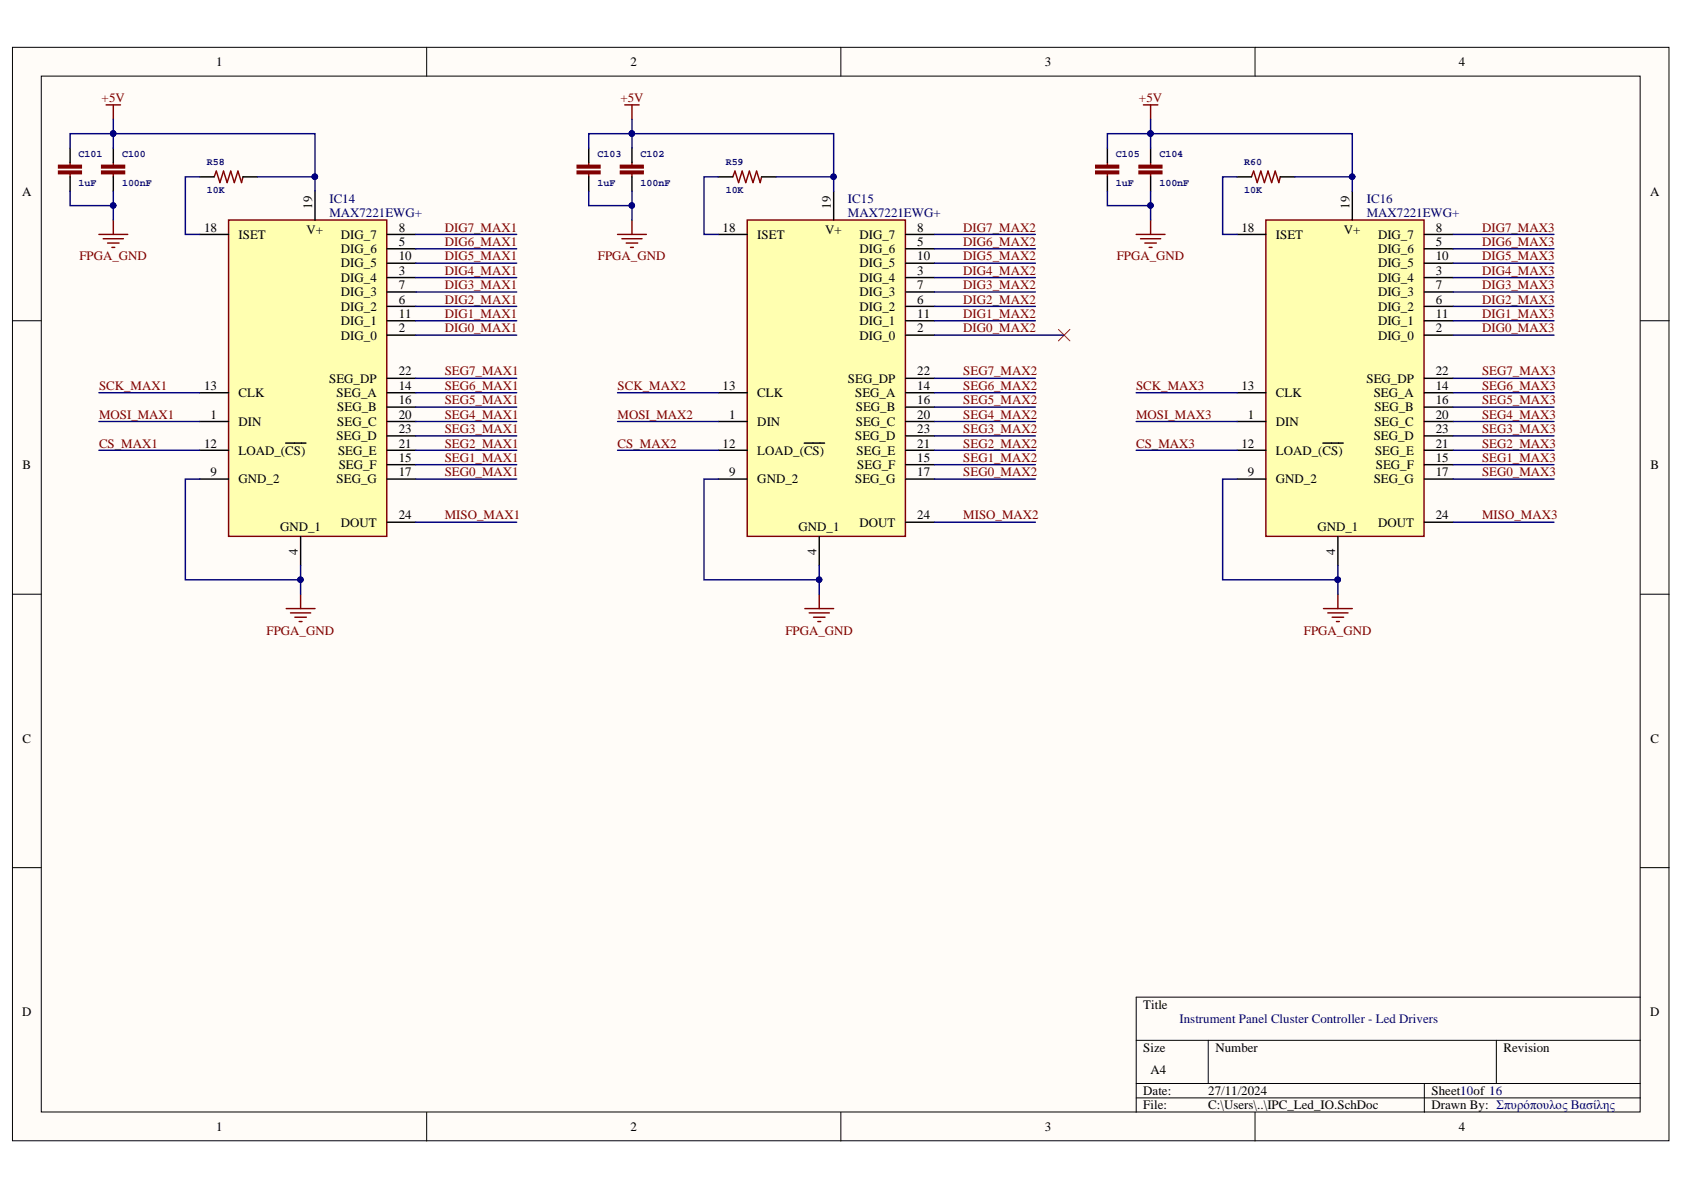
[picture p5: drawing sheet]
<svg xmlns="http://www.w3.org/2000/svg" width="297mm" height="210mm" viewBox="0 0 297 210" stroke-linecap="round" stroke-linejoin="round" font-family="sans-serif">
<defs><g id="words">
<g font-size="2.3">
<text x="38.1" y="11.7">1</text>
<text x="111.2" y="11.7">2</text>
<text x="184.3" y="11.7">3</text>
<text x="257.3" y="11.7">4</text>
<text x="3.9" y="34.5">A</text>
<text x="291.1" y="34.5">A</text>
<text x="36" y="40.8">18</text>
<text x="54.1" y="41.4">V+</text>
<text x="55.1" y="36.8" transform="rotate(-90 55.1 36.8)">19</text>
<text x="70.3" y="40.8">8</text>
<text x="127.5" y="40.8">18</text>
<text x="145.6" y="41.4">V+</text>
<text x="146.6" y="36.8" transform="rotate(-90 146.6 36.8)">19</text>
<text x="161.8" y="40.8">8</text>
<text x="219" y="40.8">18</text>
<text x="237.1" y="41.4">V+</text>
<text x="238" y="36.8" transform="rotate(-90 238 36.8)">19</text>
<text x="253.3" y="40.8">8</text>
<text x="42.1" y="42.1">ISET</text>
<text x="60.1" y="44.6">DIG_6</text>
<text x="60.1" y="42.1">DIG_7</text>
<text x="60.1" y="47.2">DIG_5</text>
<text x="70.3" y="43.4">5</text>
<text x="70.3" y="45.9">10</text>
<text x="133.6" y="42.1">ISET</text>
<text x="151.6" y="44.6">DIG_6</text>
<text x="151.6" y="42.1">DIG_7</text>
<text x="151.6" y="47.2">DIG_5</text>
<text x="161.8" y="43.4">5</text>
<text x="161.8" y="45.9">10</text>
<text x="225.1" y="42.1">ISET</text>
<text x="243.1" y="44.6">DIG_6</text>
<text x="243.1" y="42.1">DIG_7</text>
<text x="243.1" y="47.2">DIG_5</text>
<text x="253.3" y="43.4">5</text>
<text x="253.3" y="45.9">10</text>
<text x="60.1" y="49.7">DIG_4</text>
<text x="60.1" y="52.3">DIG_3</text>
<text x="70.3" y="48.4">3</text>
<text x="70.3" y="53.6">6</text>
<text x="70.3" y="51">7</text>
<text x="151.6" y="49.7">DIG_4</text>
<text x="151.6" y="52.3">DIG_3</text>
<text x="161.8" y="48.4">3</text>
<text x="161.8" y="53.6">6</text>
<text x="161.8" y="51">7</text>
<text x="243.1" y="49.7">DIG_4</text>
<text x="243.1" y="52.3">DIG_3</text>
<text x="253.3" y="48.4">3</text>
<text x="253.3" y="53.6">6</text>
<text x="253.3" y="51">7</text>
<text x="60.1" y="59.9">DIG_0</text>
<text x="60.1" y="54.8">DIG_2</text>
<text x="60.1" y="57.4">DIG_1</text>
<text x="70.3" y="58.6">2</text>
<text x="70.3" y="56.1">11</text>
<text x="151.6" y="59.9">DIG_0</text>
<text x="151.6" y="54.8">DIG_2</text>
<text x="151.6" y="57.4">DIG_1</text>
<text x="161.8" y="58.6">2</text>
<text x="161.8" y="56.1">11</text>
<text x="243.1" y="59.9">DIG_0</text>
<text x="243.1" y="54.8">DIG_2</text>
<text x="243.1" y="57.4">DIG_1</text>
<text x="253.3" y="58.6">2</text>
<text x="253.3" y="56.1">11</text>
<text x="36" y="68.8">13</text>
<text x="42.1" y="70">CLK</text>
<text x="58.1" y="67.5">SEG_DP</text>
<text x="59.4" y="70">SEG_A</text>
<text x="70.3" y="66.2">22</text>
<text x="70.3" y="71.3">16</text>
<text x="70.3" y="68.8">14</text>
<text x="127.5" y="68.8">13</text>
<text x="133.6" y="70">CLK</text>
<text x="149.6" y="67.5">SEG_DP</text>
<text x="150.8" y="70">SEG_A</text>
<text x="161.8" y="66.2">22</text>
<text x="161.8" y="71.3">16</text>
<text x="161.8" y="68.8">14</text>
<text x="219" y="68.8">13</text>
<text x="225.1" y="70">CLK</text>
<text x="241" y="67.5">SEG_DP</text>
<text x="242.3" y="70">SEG_A</text>
<text x="253.3" y="66.2">22</text>
<text x="253.3" y="71.3">16</text>
<text x="253.3" y="68.8">14</text>
<text x="37.1" y="73.8">1</text>
<text x="42.1" y="75.1">DIN</text>
<text x="59.4" y="77.7">SEG_D</text>
<text x="59.5" y="75.1">SEG_C</text>
<text x="59.5" y="72.6">SEG_B</text>
<text x="70.3" y="76.4">23</text>
<text x="70.3" y="73.8">20</text>
<text x="128.6" y="73.8">1</text>
<text x="133.6" y="75.1">DIN</text>
<text x="150.8" y="77.7">SEG_D</text>
<text x="151" y="75.1">SEG_C</text>
<text x="151" y="72.6">SEG_B</text>
<text x="161.8" y="76.4">23</text>
<text x="161.8" y="73.8">20</text>
<text x="220.1" y="73.8">1</text>
<text x="225.1" y="75.1">DIN</text>
<text x="242.3" y="77.7">SEG_D</text>
<text x="242.4" y="75.1">SEG_C</text>
<text x="242.4" y="72.6">SEG_B</text>
<text x="253.3" y="76.4">23</text>
<text x="253.3" y="73.8">20</text>
<text x="4" y="82.7">B</text>
<text x="36" y="78.9">12</text>
<text x="42.1" y="80.2">LOAD_(CS)</text>
<text x="59.6" y="80.2">SEG_E</text>
<text x="59.8" y="82.7">SEG_F</text>
<text x="70.3" y="78.9">21</text>
<text x="70.3" y="81.5">15</text>
<text x="127.5" y="78.9">12</text>
<text x="133.6" y="80.2">LOAD_(CS)</text>
<text x="151.1" y="80.2">SEG_E</text>
<text x="151.2" y="82.7">SEG_F</text>
<text x="161.8" y="78.9">21</text>
<text x="161.8" y="81.5">15</text>
<text x="219" y="78.9">12</text>
<text x="225.1" y="80.2">LOAD_(CS)</text>
<text x="242.6" y="80.2">SEG_E</text>
<text x="242.7" y="82.7">SEG_F</text>
<text x="253.3" y="78.9">21</text>
<text x="253.3" y="81.5">15</text>
<text x="291.1" y="82.7">B</text>
<text x="37.1" y="84">9</text>
<text x="42.1" y="85.3">GND_2</text>
<text x="59.4" y="85.3">SEG_G</text>
<text x="70.3" y="84">17</text>
<text x="128.6" y="84">9</text>
<text x="133.6" y="85.3">GND_2</text>
<text x="150.8" y="85.3">SEG_G</text>
<text x="161.8" y="84">17</text>
<text x="220.1" y="84">9</text>
<text x="225.1" y="85.3">GND_2</text>
<text x="242.3" y="85.3">SEG_G</text>
<text x="253.3" y="84">17</text>
<text x="49.4" y="93.6">GND_1</text>
<text x="60.1" y="92.9">DOUT</text>
<text x="70.3" y="91.6">24</text>
<text x="140.9" y="93.6">GND_1</text>
<text x="151.6" y="92.9">DOUT</text>
<text x="161.8" y="91.6">24</text>
<text x="232.4" y="93.6">GND_1</text>
<text x="243.1" y="92.9">DOUT</text>
<text x="253.3" y="91.6">24</text>
<text x="52.5" y="97.8" transform="rotate(-90 52.5 97.8)">4</text>
<text x="144" y="97.8" transform="rotate(-90 144 97.8)">4</text>
<text x="235.5" y="97.8" transform="rotate(-90 235.5 97.8)">4</text>
<text x="4" y="131">C</text>
<text x="291.1" y="131">C</text>
<text x="3.9" y="179.2">D</text>
<text x="201.7" y="177.9">Title</text>
<text x="291.1" y="179.2">D</text>
<text x="201.7" y="185.6">Size</text>
<text x="214.4" y="185.6">Number</text>
<text x="265.2" y="185.6">Revision</text>
<text x="202.9" y="189.4">A4</text>
<text x="201.7" y="193.2">Date:</text>
<text x="201.7" y="195.7">File:</text>
<text x="213.1" y="193.2">27/11/2024</text>
<text x="213.1" y="195.7">C:\Users\..\IPC_Led_IO.SchDoc</text>
<text x="252.5" y="193.2">Sheet10of 16</text>
<text x="252.5" y="195.7">Drawn By: Σπυρόπουλος Βασίλης</text>
<text x="38.1" y="199.5">1</text>
<text x="111.2" y="199.5">2</text>
<text x="184.3" y="199.5">3</text>
<text x="257.3" y="199.5">4</text>
</g>
<g font-size="2.3" fill="#800000">
<text x="17.9" y="18">+5V</text>
<text x="109.4" y="18">+5V</text>
<text x="200.9" y="18">+5V</text>
<text x="78.4" y="40.8">DIG7_MAX1</text>
<text x="169.9" y="40.8">DIG7_MAX2</text>
<text x="261.4" y="40.8">DIG7_MAX3</text>
<text x="14" y="45.9">FPGA_GND</text>
<text x="78.4" y="43.4">DIG6_MAX1</text>
<text x="78.4" y="45.9">DIG5_MAX1</text>
<text x="105.5" y="45.9">FPGA_GND</text>
<text x="169.9" y="43.4">DIG6_MAX2</text>
<text x="169.9" y="45.9">DIG5_MAX2</text>
<text x="197" y="45.9">FPGA_GND</text>
<text x="261.4" y="43.4">DIG6_MAX3</text>
<text x="261.4" y="45.9">DIG5_MAX3</text>
<text x="78.4" y="48.4">DIG4_MAX1</text>
<text x="78.4" y="51">DIG3_MAX1</text>
<text x="78.4" y="53.6">DIG2_MAX1</text>
<text x="169.9" y="48.4">DIG4_MAX2</text>
<text x="169.9" y="51">DIG3_MAX2</text>
<text x="169.9" y="53.6">DIG2_MAX2</text>
<text x="261.4" y="48.4">DIG4_MAX3</text>
<text x="261.4" y="51">DIG3_MAX3</text>
<text x="261.4" y="53.6">DIG2_MAX3</text>
<text x="78.4" y="56.1">DIG1_MAX1</text>
<text x="78.4" y="58.6">DIG0_MAX1</text>
<text x="169.9" y="56.1">DIG1_MAX2</text>
<text x="169.9" y="58.6">DIG0_MAX2</text>
<text x="261.4" y="56.1">DIG1_MAX3</text>
<text x="261.4" y="58.6">DIG0_MAX3</text>
<text x="17.5" y="68.8">SCK_MAX1</text>
<text x="78.4" y="66.2">SEG7_MAX1</text>
<text x="78.4" y="68.8">SEG6_MAX1</text>
<text x="78.4" y="71.3">SEG5_MAX1</text>
<text x="108.9" y="68.8">SCK_MAX2</text>
<text x="169.9" y="66.2">SEG7_MAX2</text>
<text x="169.9" y="68.8">SEG6_MAX2</text>
<text x="169.9" y="71.3">SEG5_MAX2</text>
<text x="200.4" y="68.8">SCK_MAX3</text>
<text x="261.4" y="66.2">SEG7_MAX3</text>
<text x="261.4" y="68.8">SEG6_MAX3</text>
<text x="261.4" y="71.3">SEG5_MAX3</text>
<text x="17.5" y="73.8">MOSI_MAX1</text>
<text x="78.4" y="73.8">SEG4_MAX1</text>
<text x="78.4" y="76.4">SEG3_MAX1</text>
<text x="108.9" y="73.8">MOSI_MAX2</text>
<text x="169.9" y="73.8">SEG4_MAX2</text>
<text x="169.9" y="76.4">SEG3_MAX2</text>
<text x="200.4" y="73.8">MOSI_MAX3</text>
<text x="261.4" y="73.8">SEG4_MAX3</text>
<text x="261.4" y="76.4">SEG3_MAX3</text>
<text x="17.5" y="78.9">CS_MAX1</text>
<text x="78.4" y="78.9">SEG2_MAX1</text>
<text x="78.4" y="81.5">SEG1_MAX1</text>
<text x="108.9" y="78.9">CS_MAX2</text>
<text x="169.9" y="78.9">SEG2_MAX2</text>
<text x="169.9" y="81.5">SEG1_MAX2</text>
<text x="200.4" y="78.9">CS_MAX3</text>
<text x="261.4" y="78.9">SEG2_MAX3</text>
<text x="261.4" y="81.5">SEG1_MAX3</text>
<text x="78.4" y="84">SEG0_MAX1</text>
<text x="169.9" y="84">SEG0_MAX2</text>
<text x="261.4" y="84">SEG0_MAX3</text>
<text x="78.4" y="91.6">MISO_MAX1</text>
<text x="169.9" y="91.6">MISO_MAX2</text>
<text x="261.4" y="91.6">MISO_MAX3</text>
<text x="47" y="111.9">FPGA_GND</text>
<text x="138.5" y="111.9">FPGA_GND</text>
<text x="230" y="111.9">FPGA_GND</text>
</g>
<g font-size="2.3" fill="#000080">
<text x="58.1" y="35.8">IC14</text>
<text x="149.6" y="35.8">IC15</text>
<text x="241.1" y="35.8">IC16</text>
<text x="58.1" y="38.3">MAX7221EWG+</text>
<text x="149.6" y="38.3">MAX7221EWG+</text>
<text x="241.1" y="38.3">MAX7221EWG+</text>
<text x="208.1" y="180.4">Instrument Panel Cluster Controller - Led Drivers</text>
</g>
<g font-size="1.8" fill="#000080">
<text x="13.9" y="27.8">C101</text>
<text x="21.5" y="27.8">C100</text>
<text x="36.5" y="29.1">R58</text>
<text x="105.4" y="27.8">C103</text>
<text x="113" y="27.8">C102</text>
<text x="128" y="29.1">R59</text>
<text x="196.8" y="27.8">C105</text>
<text x="204.5" y="27.8">C104</text>
<text x="219.5" y="29.1">R60</text>
<text x="13.9" y="32.8">1uF</text>
<text x="21.5" y="32.8">100nF</text>
<text x="36.5" y="34">10K</text>
<text x="105.4" y="32.8">1uF</text>
<text x="113" y="32.8">100nF</text>
<text x="128" y="34">10K</text>
<text x="196.8" y="32.8">1uF</text>
<text x="204.5" y="32.8">100nF</text>
<text x="219.5" y="34">10K</text>
</g>
</g></defs>
<g fill="#fffcf8" stroke="#000" stroke-width=".18">
<path d="M2.2 8.3h292.2v192.9h-292.2z"/>
<path d="M7.3 13.4h282v182.7h-282z"/>
</g>
<g fill="none" stroke="#000" stroke-width=".18">
<path d="M75.3 8.3v5.1M148.3 8.3v5.1M221.4 8.3v5.1M2.2 56.6h5.1M289.4 56.6h5M2.2 104.8h5.1M289.4 104.8h5M2.2 153h5.1M289.4 153h5M289.4 175.9h-89v20.3M75.3 196.2v5.1M148.3 196.2v5.1"/>
<path d="M200.4 183.5h89M200.4 191.1h89M200.4 193.7h89M213.1 183.5v7.6M221.4 196.2v5.1M251.2 191.1v5.1M263.9 183.5v7.6"/>
</g>
<path d="M40.3 38.8h27.9v55.8h-27.9z" fill="#ffffb0" stroke="#800000" stroke-width=".25"/>
<g fill="none" stroke="#000" stroke-width=".25">
<path d="M55.6 33.7v5.1M35.2 41.3h5.1M68.3 59.1h5.1M68.3 49h5.1M68.3 43.9h5.1M68.3 54h5.1M68.3 51.5h5.1M68.3 41.3h5.1M68.3 46.4h5.1M68.3 56.6h5.1M35.2 74.3h5.1M35.2 79.4h5.1"/>
<path d="M35.2 69.3h5.1M50.4 78.2h3.6M68.3 74.3h5.1M68.3 79.4h5.1M68.3 76.9h5.1M68.3 66.7h5.1M68.3 71.8h5.1M68.3 69.3h5.1M35.2 84.5h5.1M53 94.7v5M68.3 84.5h5.1M68.3 92.1h5.1"/>
<path d="M68.3 82h5.1"/>
</g>
<path d="M131.8 38.8h27.9v55.8h-27.9z" fill="#ffffb0" stroke="#800000" stroke-width=".25"/>
<g fill="none" stroke="#000" stroke-width=".25">
<path d="M147 33.7v5.1M126.7 41.3h5.1M159.8 59.1h5M159.8 49h5M159.8 43.9h5M159.8 54h5M159.8 51.5h5M159.8 41.3h5M159.8 46.4h5M159.8 56.6h5M126.7 74.3h5.1M126.7 79.4h5.1"/>
<path d="M126.7 69.3h5.1M141.9 78.2h3.5M159.8 74.3h5M159.8 79.4h5M159.8 76.9h5M159.8 66.7h5M159.8 71.8h5M159.8 69.3h5M126.7 84.5h5.1M144.5 94.7v5M159.8 84.5h5M159.8 92.1h5"/>
<path d="M159.8 82h5"/>
</g>
<path d="M223.3 38.8h27.9v55.8h-27.9z" fill="#ffffb0" stroke="#800000" stroke-width=".25"/>
<g fill="none" stroke="#000" stroke-width=".25">
<path d="M12.4 26.1v2.6M12.4 31.2v2.5M20 26.1v2.6M20 31.2v2.5M35.2 31.2h2.6M42.9 31.2h2.5M103.8 26.1v2.6M103.8 31.2v2.5M111.5 26.1v2.6M111.5 31.2v2.5M126.7 31.2h2.6M134.3 31.2h2.6"/>
<path d="M195.3 26.1v2.6M195.3 31.2v2.5M203 26.1v2.6M203 31.2v2.5M218.2 31.2h2.5M225.8 31.2h2.6M238.5 33.7v5.1M218.2 41.3h5.1M251.2 59.1h5.1M251.2 49h5.1M251.2 43.9h5.1M251.2 54h5.1"/>
<path d="M251.2 51.5h5.1M251.2 41.3h5.1M251.2 46.4h5.1M251.2 56.6h5.1M218.2 74.3h5.1M218.2 79.4h5.1M218.2 69.3h5.1M233.3 78.2h3.6M251.2 74.3h5.1M251.2 79.4h5.1M251.2 76.9h5.1M251.2 66.7h5.1"/>
<path d="M251.2 71.8h5.1M251.2 69.3h5.1M218.2 84.5h5.1M236 94.7v5M251.2 84.5h5.1M251.2 92.1h5.1M251.2 82h5.1"/>
</g>
<g fill="none" stroke="#800000" stroke-width=".25">
<path d="M18.7 18.5h2.6M20 18.5v2.5M110.2 18.5h2.5M111.5 18.5v2.5M201.7 18.5h2.5M203 18.5v2.5M12.4 28.7v.5M12.4 30.7v.5M20 28.7v.5M20 30.7v.5M20 38.8v2.5M37.8 31.2l.4-1 .6 2 .6-2 .7 2 .6-2 .6 2 .7-2 .6 2 .3-1"/>
<path d="M103.8 28.7v.5M103.8 30.7v.5M111.5 28.7v.5M111.5 30.7v.5M111.5 38.8v2.5M129.3 31.2l.3-1 .7 2 .6-2 .6 2 .7-2 .6 2 .7-2 .6 2 .2-1M195.3 28.7v.5M195.3 30.7v.5M203 28.7v.5M203 30.7v.5M203 38.8v2.5M220.7 31.2l.4-1 .7 2 .6-2 .6 2 .7-2 .6 2 .6-2 .7 2 .2-1"/>
<path d="M17.4 41.3h5.1M18.2 42.1h3.6M19 42.9h2M19.7 43.6h.5M108.9 41.3h5.1M109.7 42.1h3.5M110.5 42.9h2M111.2 43.6h.5M200.4 41.3h5.1M201.2 42.1h3.5M201.9 42.9h2.1M202.7 43.6h.5"/>
<path d="M50.5 107.3h5.1M51.2 108.1h3.6M52 108.9h2M52.8 109.6h.5M53 104.8v2.5M142 107.3h5M142.7 108.1h3.6M143.5 108.9h2M144.3 109.6h.5M144.5 104.8v2.5M233.4 107.3h5.1M234.2 108.1h3.6"/>
<path d="M235 108.9h2M235.7 109.6h.5M236 104.8v2.5"/>
</g>
<g fill="#800000" stroke="#800000" stroke-width=".25">
<path d="M17.9 30.2h4.1v.4h-4.1z"/>
<path d="M17.9 29.2h4.1v.4h-4.1z"/>
<path d="M10.3 30.2h4v.4h-4z"/>
<path d="M10.3 29.2h4v.4h-4z"/>
<path d="M109.4 30.2h4.1v.4h-4.1z"/>
<path d="M109.4 29.2h4.1v.4h-4.1z"/>
<path d="M101.8 30.2h4v.4h-4z"/>
<path d="M101.8 29.2h4v.4h-4z"/>
<path d="M200.9 30.2h4v.4h-4z"/>
<path d="M200.9 29.2h4v.4h-4z"/>
<path d="M193.3 30.2h4v.4h-4z"/>
<path d="M193.3 29.2h4v.4h-4z"/>
</g>
<path d="M186.7 58.1l2 2M188.7 58.1l-2 2" fill="none" stroke="#f00" stroke-width=".18"/>
<g fill="none" stroke="#000080" stroke-width=".25">
<path d="M12.4 26.1v-2.5h43.2v10.1M12.4 33.7v2.6h7.6M20 33.7v5.1M20 21v5.1M35.2 31.2h-2.5v10.1h2.5M45.4 31.2h10.2M103.8 26.1v-2.5h43.2v10.1M103.8 33.7v2.6h7.7M111.5 33.7v5.1M111.5 21v5.1M126.7 31.2h-2.5v10.1h2.5M136.9 31.2h10.1"/>
<path d="M195.3 26.1v-2.5h43.2v10.1M195.3 33.7v2.6h7.7M203 33.7v5.1M203 21v5.1M218.2 31.2h-2.5v10.1h2.5M228.4 31.2h10.1M73.4 41.3h17.7M73.4 43.9h17.7M73.4 46.4h17.7M73.4 49h17.7M73.4 51.5h17.7M73.4 54h17.7"/>
<path d="M73.4 56.6h17.7M73.4 59.1h17.7M164.8 41.3h17.8M164.8 43.9h17.8M164.8 46.4h17.8M164.8 49h17.8M164.8 51.5h17.8M164.8 54h17.8M164.8 56.6h17.8M164.8 59.1h22.9M256.3 41.3h17.8M256.3 43.9h17.8"/>
<path d="M256.3 46.4h17.8M256.3 49h17.8M256.3 51.5h17.8M256.3 54h17.8M256.3 56.6h17.8M256.3 59.1h17.8M17.4 69.3h17.8M17.4 74.3h17.8M17.4 79.4h17.8M73.4 66.7h17.7M73.4 69.3h17.7M73.4 71.8h17.7"/>
<path d="M73.4 74.3h17.7M73.4 76.9h17.7M73.4 79.4h17.7M108.9 69.3h17.8M108.9 74.3h17.8M108.9 79.4h17.8M164.8 66.7h17.8M164.8 69.3h17.8M164.8 71.8h17.8M164.8 74.3h17.8M164.8 76.9h17.8M164.8 79.4h17.8"/>
<path d="M200.4 69.3h17.8M200.4 74.3h17.8M200.4 79.4h17.8M256.3 66.7h17.8M256.3 69.3h17.8M256.3 71.8h17.8M256.3 74.3h17.8M256.3 76.9h17.8M256.3 79.4h17.8M35.2 84.5h-2.5v17.8h20.3M53 99.7v5.1M73.4 82h17.7"/>
<path d="M73.4 92.1h17.7M73.4 84.5h17.7M126.7 84.5h-2.5v17.8h20.3M144.5 99.7v5.1M164.8 82h17.8M164.8 92.1h17.8M164.8 84.5h17.8M218.2 84.5h-2.5v17.8h20.3M236 99.7v5.1M256.3 82h17.8M256.3 92.1h17.8M256.3 84.5h17.8"/>
</g>
<g fill="#000080" stroke="#000080" stroke-width=".18">
<circle cx="20" cy="23.6" r=".48"/>
<circle cx="20" cy="36.2" r=".48"/>
<circle cx="55.5" cy="31.2" r=".49"/>
<circle cx="53" cy="102.2" r=".48"/>
<circle cx="111.4" cy="23.6" r=".48"/>
<circle cx="111.4" cy="36.2" r=".48"/>
<circle cx="147" cy="31.2" r=".48"/>
<circle cx="202.9" cy="23.6" r=".48"/>
<circle cx="202.9" cy="36.2" r=".48"/>
<circle cx="238.5" cy="31.2" r=".48"/>
<circle cx="144.5" cy="102.2" r=".48"/>
<circle cx="236" cy="102.2" r=".49"/>
</g>
<use href="#words"/>
</svg>
